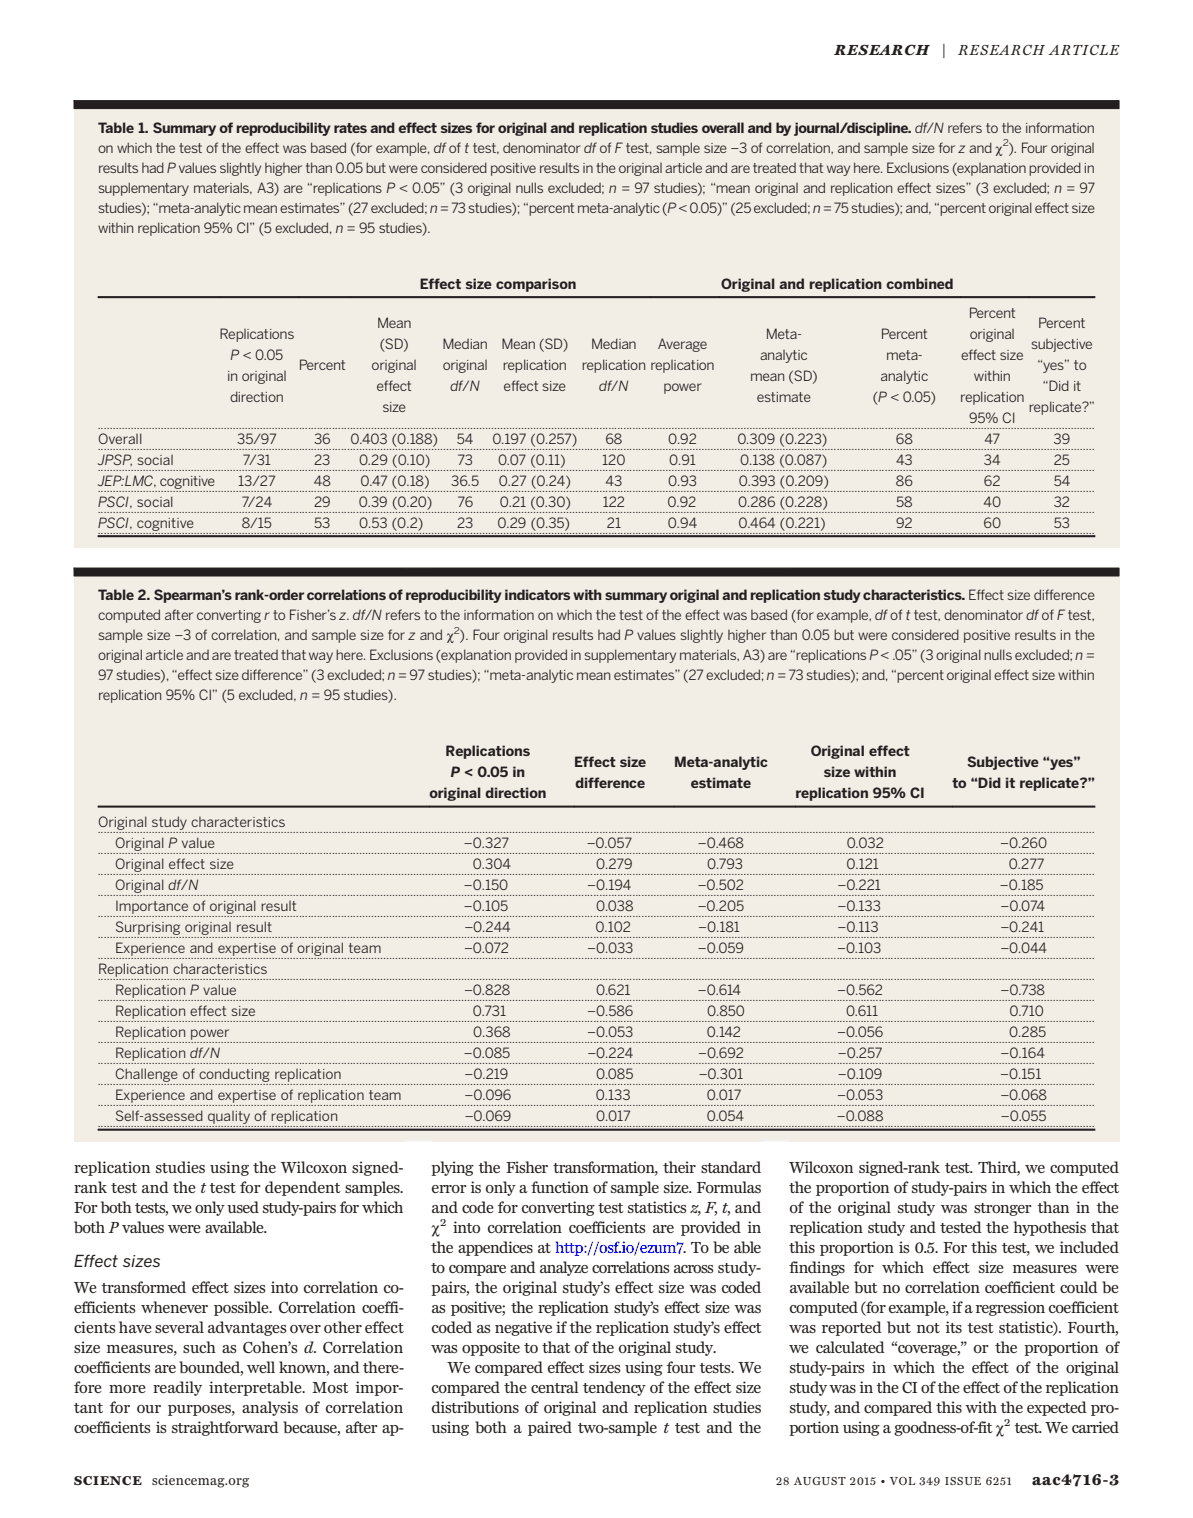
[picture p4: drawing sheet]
<svg xmlns="http://www.w3.org/2000/svg" width="210mm" height="267mm" viewBox="0 0 210 267" stroke-linecap="round" stroke-linejoin="round" font-family="sans-serif">
<defs><g id="words">
<g font-size="2.9" fill="#231f20">
<text x="13" y="206.1">replication studies using the Wilcoxon signed-</text>
<text x="13" y="209.6">rank test and the t test for dependent samples.</text>
<text x="75.8" y="206.1">plying the Fisher transformation, their standard</text>
<text x="75.8" y="209.6">error is only a function of sample size. Formulas</text>
<text x="138.7" y="206.1">Wilcoxon signed-rank test. Third, we computed</text>
<text x="138.7" y="209.6">the proportion of study-pairs in which the effect</text>
<text x="13" y="213.1">For both tests, we only used study-pairs for which</text>
<text x="75.8" y="213.1">and code for converting test statistics z, F, t, and</text>
<text x="138.7" y="213.1">of the original study was stronger than in the</text>
<text x="13" y="216.6">both P values were available.</text>
<text x="75.8" y="220.2">the appendices at http://osf.io/ezum7. To be able</text>
<text x="75.8" y="216.6">c</text>
<text x="79.6" y="216.6">into correlation coefficients are provided in</text>
<text x="138.7" y="216.6">replication study and tested the hypothesis that</text>
<text x="138.7" y="220.2">this proportion is 0.5. For this test, we included</text>
<text x="13" y="222.6">Effect sizes</text>
<text x="13" y="227.2">We transformed effect sizes into correlation co-</text>
<text x="75.8" y="223.7">to compare and analyze correlations across study-</text>
<text x="75.8" y="227.2">pairs, the original study’s effect size was coded</text>
<text x="138.7" y="223.7">findings for which effect size measures were</text>
<text x="138.7" y="227.2">available but no correlation coefficient could be</text>
<text x="13" y="230.7">efficients whenever possible. Correlation coeffi-</text>
<text x="75.8" y="230.7">as positive; the replication study’s effect size was</text>
<text x="138.7" y="230.7">computed(for example, ifaregression coefficient</text>
<text x="13" y="234.2">cients have several advantages over other effect</text>
<text x="13" y="237.7">size measures, such as Cohen’s d. Correlation</text>
<text x="75.8" y="234.2">coded as negative if the replication study’s effect</text>
<text x="75.8" y="237.7">was opposite to that of the original study.</text>
<text x="138.7" y="234.2">was reported but not its test statistic). Fourth,</text>
<text x="138.7" y="237.7">we calculated “coverage,” or the proportion of</text>
<text x="13" y="241.2">coefficients are bounded, well known, and there-</text>
<text x="13" y="244.8">fore more readily interpretable. Most impor-</text>
<text x="75.8" y="244.8">compared the central tendency of the effect size</text>
<text x="78.6" y="241.2">We compared effect sizes using four tests. We</text>
<text x="138.7" y="241.2">study-pairs in which the effect of the original</text>
<text x="138.7" y="244.8">studywas in the CI ofthe effect ofthe replication</text>
<text x="13" y="248.3">tant for our purposes, analysis of correlation</text>
<text x="13" y="251.8">coefficients is straightforward because, after ap-</text>
<text x="75.8" y="248.3">distributions of original and replication studies</text>
<text x="75.8" y="251.8">using both a paired two-sample t test and the</text>
<text x="138.7" y="248.3">study, and compared this with the expected pro-</text>
<text x="138.7" y="251.8">portion using a goodness-of-fit c test. We carried</text>
</g>
<text font-size="2.8" fill="#231f20" x="181.3" y="260.9">aac4716-3</text>
<g font-size="2.6" fill="#231f20">
<text x="146.7" y="9.6">RESEARCH</text>
<text x="168.4" y="9.6">RESEARCH ARTICLE</text>
</g>
<text font-size="2.6" fill="#c4121a" x="165.3" y="9.6">|</text>
<g font-size="2.5" fill="#231f20">
<text x="17.2" y="23.3">Table 1. Summary of reproducibility rates and effect sizes for original and replication studies overall and by journal/discipline. df/N refers to the information</text>
<text x="17.2" y="26.8">on which the test of the effect was based (for example, df of t test, denominator df of F test, sample size –3 of correlation, and sample size for z and c ). Four original</text>
<text x="17.2" y="33.8">supplementary materials, A3) are “replications P &lt; 0.05” (3 original nulls excluded; n = 97 studies); “mean original and replication effect sizes” (3 excluded; n = 97</text>
<text x="17.2" y="30.3">results had P values slightly higher than 0.05 but were considered positive results in the original article and are treated that way here. Exclusions (explanation provided in</text>
<text x="17.2" y="40.9">within replication 95% CI” (5 excluded, n = 95 studies).</text>
<text x="17.2" y="37.4">studies);“meta-analyticmeanestimates”(27excluded;n=73studies);“percentmeta-analytic(P&lt;0.05)” (25excluded;n=75studies);and,“percentoriginaleffectsize</text>
<text x="73.7" y="50.7">Effect size comparison</text>
<text x="126.7" y="50.7">Original and replication combined</text>
<text x="38.5" y="59.5">Replications</text>
<text x="66.2" y="57.7">Mean</text>
<text x="134.5" y="59.5">Meta-</text>
<text x="154.7" y="59.5">Percent</text>
<text x="170.2" y="55.8">Percent</text>
<text x="170.3" y="59.5">original</text>
<text x="182.4" y="57.7">Percent</text>
<text x="40.5" y="63.2">P &lt; 0.05</text>
<text x="52.5" y="65">Percent</text>
<text x="65.3" y="65">original</text>
<text x="66.7" y="61.3">(SD)</text>
<text x="77.7" y="61.3">Median</text>
<text x="77.8" y="65">original</text>
<text x="88.1" y="61.3">Mean (SD)</text>
<text x="88.3" y="65">replication</text>
<text x="102.2" y="65">replication replication</text>
<text x="103.8" y="61.3">Median</text>
<text x="115.5" y="61.3">Average</text>
<text x="133.5" y="63.2">analytic</text>
<text x="155.6" y="63.2">meta-</text>
<text x="168.8" y="63.2">effect size</text>
<text x="181.1" y="61.3">subjective</text>
<text x="182.2" y="65">“yes” to</text>
<text x="39.9" y="66.9">in original</text>
<text x="40.4" y="70.6">direction</text>
<text x="66.2" y="68.7">effect</text>
<text x="79.1" y="68.7">df/N</text>
<text x="88.5" y="68.7">effect size</text>
<text x="105.3" y="68.7">df/N</text>
<text x="116.5" y="68.7">power</text>
<text x="131.7" y="66.9">mean (SD)</text>
<text x="132.9" y="70.6">estimate</text>
<text x="153.3" y="70.6">(P &lt; 0.05)</text>
<text x="154.7" y="66.9">analytic</text>
<text x="168.7" y="70.6">replication</text>
<text x="171.1" y="66.9">within</text>
<text x="183.1" y="68.7">“Did it</text>
<text x="17.2" y="78">Overall</text>
<text x="41.7" y="78">35/97</text>
<text x="55.2" y="78">36</text>
<text x="61.5" y="78">0.403 (0.188)</text>
<text x="67.2" y="72.4">size</text>
<text x="80.3" y="78">54</text>
<text x="86.5" y="78">0.197 (0.257)</text>
<text x="106.4" y="78">68</text>
<text x="117.3" y="78">0.92</text>
<text x="129.5" y="78">0.309 (0.223)</text>
<text x="157.4" y="78">68</text>
<text x="170.2" y="74.3">95% CI</text>
<text x="172.9" y="78">47</text>
<text x="180.7" y="72.4">replicate?”</text>
<text x="185.1" y="78">39</text>
<text x="17.2" y="81.6">JPSP, social</text>
<text x="42.7" y="81.6">7/31</text>
<text x="55.2" y="81.6">23</text>
<text x="63.1" y="81.6">0.29 (0.10)</text>
<text x="80.4" y="81.6">73</text>
<text x="87.5" y="81.6">0.07 (0.11)</text>
<text x="105.8" y="81.6">120</text>
<text x="117.5" y="81.6">0.91</text>
<text x="130" y="81.6">0.138 (0.087)</text>
<text x="157.4" y="81.6">43</text>
<text x="172.8" y="81.6">34</text>
<text x="185.1" y="81.6">25</text>
<text x="17.2" y="85.3">JEP:LMC, cognitive</text>
<text x="17.2" y="89">PSCI, social</text>
<text x="41.8" y="85.3">13/27</text>
<text x="42.5" y="89">7/24</text>
<text x="55.1" y="85.3">48</text>
<text x="55.2" y="89">29</text>
<text x="63" y="89">0.39 (0.20)</text>
<text x="63.3" y="85.3">0.47 (0.18)</text>
<text x="79.3" y="85.3">36.5</text>
<text x="80.3" y="89">76</text>
<text x="87.6" y="85.3">0.27 (0.24)</text>
<text x="87.8" y="89">0.21 (0.30)</text>
<text x="105.9" y="89">122</text>
<text x="106.4" y="85.3">43</text>
<text x="117.3" y="89">0.92</text>
<text x="117.4" y="85.3">0.93</text>
<text x="129.7" y="89">0.286 (0.228)</text>
<text x="129.8" y="85.3">0.393 (0.209)</text>
<text x="157.4" y="85.3">86</text>
<text x="157.4" y="89">58</text>
<text x="172.8" y="89">40</text>
<text x="172.8" y="85.3">62</text>
<text x="185.1" y="89">32</text>
<text x="185.1" y="85.3">54</text>
<text x="17.2" y="92.7">PSCI, cognitive</text>
<text x="42.5" y="92.7">8/15</text>
<text x="55.2" y="92.7">53</text>
<text x="63.1" y="92.7">0.53 (0.2)</text>
<text x="80.3" y="92.7">23</text>
<text x="87.4" y="92.7">0.29 (0.35)</text>
<text x="106.6" y="92.7">21</text>
<text x="117.3" y="92.7">0.94</text>
<text x="129.7" y="92.7">0.464 (0.221)</text>
<text x="157.4" y="92.7">92</text>
<text x="172.8" y="92.7">60</text>
<text x="185.1" y="92.7">53</text>
<text x="17.2" y="105.4">Table 2. Spearman’s rank-order correlations of reproducibility indicators with summaryoriginal and replication study characteristics. Effect size difference</text>
<text x="17.2" y="112.5">sample size –3 of correlation, and sample size for z and c ). Four original results had P values slightly higher than 0.05 but were considered positive results in the</text>
<text x="17.2" y="108.9">computed after converting r to Fisher’s z. df/N refers to the information on which the test of the effect was based (for example, dfof t test, denominator dfof F test,</text>
<text x="17.2" y="116">originalarticle andare treated thatwayhere. Exclusions (explanation provided in supplementary materials, A3)are “replications P &lt; .05” (3 originalnulls excluded; n =</text>
<text x="17.2" y="119.5">97 studies),“effect size difference” (3 excluded; n = 97 studies); “meta-analytic mean estimates” (27 excluded; n =73 studies); and, “percentoriginal effect size within</text>
<text x="17.2" y="123">replication 95% CI” (5 excluded, n = 95 studies).</text>
<text x="78.3" y="132.8">Replications</text>
<text x="79.2" y="136.5">P &lt; 0.05 in</text>
<text x="100.9" y="134.7">Effect size</text>
<text x="118.4" y="134.7">Meta-analytic</text>
<text x="142.4" y="132.8">Original effect</text>
<text x="144.7" y="136.5">size within</text>
<text x="169.9" y="134.7">Subjective “yes”</text>
<text x="75.4" y="140.2">original direction</text>
<text x="101.1" y="138.4">difference</text>
<text x="121.3" y="138.4">estimate</text>
<text x="139.7" y="140.2">replication 95% CI</text>
<text x="167.3" y="138.4">to “Did it replicate?”</text>
<text x="17.2" y="145.3">Original study characteristics</text>
<text x="20.2" y="149">Original P value</text>
<text x="81.5" y="149">–0.327</text>
<text x="103.1" y="149">–0.057</text>
<text x="122.6" y="149">–0.468</text>
<text x="148.7" y="149">0.032</text>
<text x="175.7" y="149">–0.260</text>
<text x="20.2" y="152.7">Original effect size</text>
<text x="83.1" y="152.7">0.304</text>
<text x="104.7" y="152.7">0.279</text>
<text x="124.2" y="152.7">0.793</text>
<text x="148.7" y="152.7">0.121</text>
<text x="177.2" y="152.7">0.277</text>
<text x="20.2" y="156.4">Original df/N</text>
<text x="20.2" y="160.1">Importance of original result</text>
<text x="81.5" y="160.1">–0.105</text>
<text x="81.5" y="156.4">–0.150</text>
<text x="103.2" y="156.4">–0.194</text>
<text x="104.7" y="160.1">0.038</text>
<text x="122.6" y="160.1">–0.205</text>
<text x="122.6" y="156.4">–0.502</text>
<text x="147.1" y="160.1">–0.133</text>
<text x="147.1" y="156.4">–0.221</text>
<text x="175.6" y="156.4">–0.185</text>
<text x="175.7" y="160.1">–0.074</text>
<text x="20.2" y="163.8">Surprising original result</text>
<text x="20.2" y="167.5">Experience and expertise of original team</text>
<text x="81.5" y="167.5">–0.072</text>
<text x="81.6" y="163.8">–0.244</text>
<text x="103.2" y="167.5">–0.033</text>
<text x="104.6" y="163.8">0.102</text>
<text x="122.6" y="167.5">–0.059</text>
<text x="122.6" y="163.8">–0.181</text>
<text x="147" y="167.5">–0.103</text>
<text x="147.1" y="163.8">–0.113</text>
<text x="175.7" y="163.8">–0.241</text>
<text x="175.7" y="167.5">–0.044</text>
<text x="17.2" y="171.1">Replication characteristics</text>
<text x="20.2" y="174.8">Replication P value</text>
<text x="20.2" y="178.5">Replication effect size</text>
<text x="81.5" y="174.8">–0.828</text>
<text x="83.1" y="178.5">0.731</text>
<text x="103.1" y="178.5">–0.586</text>
<text x="104.7" y="174.8">0.621</text>
<text x="122.6" y="174.8">–0.614</text>
<text x="124.2" y="178.5">0.850</text>
<text x="147.1" y="174.8">–0.562</text>
<text x="148.6" y="178.5">0.611</text>
<text x="175.7" y="174.8">–0.738</text>
<text x="177.3" y="178.5">0.710</text>
<text x="20.2" y="182.2">Replication power</text>
<text x="20.2" y="185.9">Replication df/N</text>
<text x="81.5" y="185.9">–0.085</text>
<text x="83.1" y="182.2">0.368</text>
<text x="103.2" y="182.2">–0.053</text>
<text x="103.2" y="185.9">–0.224</text>
<text x="122.6" y="185.9">–0.692</text>
<text x="124.2" y="182.2">0.142</text>
<text x="147" y="182.2">–0.056</text>
<text x="147.2" y="185.9">–0.257</text>
<text x="175.8" y="185.9">–0.164</text>
<text x="177.3" y="182.2">0.285</text>
<text x="20.2" y="189.6">Challenge of conducting replication</text>
<text x="81.6" y="189.6">–0.219</text>
<text x="104.7" y="189.6">0.085</text>
<text x="122.7" y="189.6">–0.301</text>
<text x="147.2" y="189.6">–0.109</text>
<text x="175.7" y="189.6">–0.151</text>
<text x="20.2" y="193.3">Experience and expertise of replication team</text>
<text x="20.2" y="197">Self-assessed quality of replication</text>
<text x="81.6" y="193.3">–0.096</text>
<text x="81.6" y="197">–0.069</text>
<text x="104.7" y="193.3">0.133</text>
<text x="104.7" y="197">0.017</text>
<text x="124.1" y="197">0.054</text>
<text x="124.2" y="193.3">0.017</text>
<text x="147" y="197">–0.088</text>
<text x="147.1" y="193.3">–0.053</text>
<text x="175.7" y="193.3">–0.068</text>
<text x="175.8" y="197">–0.055</text>
<text x="26.7" y="260.9">sciencemag.org</text>
</g>
<text font-size="2.3" fill="#231f20" x="13" y="260.9">SCIENCE</text>
<text font-size="2.1" fill="#231f20" x="136.4" y="260.9">28 AUGUST 2015 • VOL 349 ISSUE 6251</text>
<g font-size="1.9" fill="#231f20">
<text x="77.3" y="215.4">2</text>
<text x="176.4" y="250.5">2</text>
</g>
<g font-size="1.8" fill="#231f20">
<text x="17.2" y="75.3">............................................................................................................................................................................................................................................................................................................................................</text>
<text x="17.2" y="79">............................................................................................................................................................................................................................................................................................................................................</text>
<text x="17.2" y="82.7">............................................................................................................................................................................................................................................................................................................................................</text>
<text x="17.2" y="86.4">............................................................................................................................................................................................................................................................................................................................................</text>
<text x="17.2" y="90.1">............................................................................................................................................................................................................................................................................................................................................</text>
<text x="17.2" y="93.8">............................................................................................................................................................................................................................................................................................................................................</text>
<text x="17.2" y="146.4">............................................................................................................................................................................................................................................................................................................................................</text>
<text x="17.2" y="150.1">............................................................................................................................................................................................................................................................................................................................................</text>
<text x="17.2" y="153.7">............................................................................................................................................................................................................................................................................................................................................</text>
<text x="17.2" y="157.4">............................................................................................................................................................................................................................................................................................................................................</text>
<text x="17.2" y="161.1">............................................................................................................................................................................................................................................................................................................................................</text>
<text x="17.2" y="164.8">............................................................................................................................................................................................................................................................................................................................................</text>
<text x="17.2" y="168.5">............................................................................................................................................................................................................................................................................................................................................</text>
<text x="17.2" y="172.2">............................................................................................................................................................................................................................................................................................................................................</text>
<text x="17.2" y="175.9">............................................................................................................................................................................................................................................................................................................................................</text>
<text x="17.2" y="179.6">............................................................................................................................................................................................................................................................................................................................................</text>
<text x="17.2" y="183.3">............................................................................................................................................................................................................................................................................................................................................</text>
<text x="17.2" y="187">............................................................................................................................................................................................................................................................................................................................................</text>
<text x="17.2" y="190.7">............................................................................................................................................................................................................................................................................................................................................</text>
<text x="17.2" y="194.3">............................................................................................................................................................................................................................................................................................................................................</text>
<text x="17.2" y="198">............................................................................................................................................................................................................................................................................................................................................</text>
</g>
<g font-size="1.6" fill="#231f20">
<text x="176.1" y="25.7">2</text>
<text x="79.7" y="111.4">2</text>
</g>
</g></defs>
<path d="M13 99.8h183.6v100.7h-183.6z" fill="#f2eee5"/>
<g fill="#fff">
<path d="M70.9 99.8h4.9z"/>
<path d="M133.7 99.8h4.9z"/>
<path d="M133.7 200.5h4.9z"/>
<path d="M70.9 200.5h4.9z"/>
</g>
<g fill="#231f20" stroke="#231f20" stroke-width=".18">
<path d="M17.2 198.4h175.1v.2h-175.1z"/>
<path d="M17.2 141.6h58.2v.2h-58.2z"/>
<path d="M75.4 141.6h25.5v.2h-25.5z"/>
<path d="M100.9 141.6h17.5v.2h-17.5z"/>
<path d="M118.4 141.6h21.3v.2h-21.3z"/>
<path d="M139.7 141.6h27.6v.2h-27.6z"/>
<path d="M167.3 141.6h25v.2h-25z"/>
<path d="M13 99.8h183.6v1.4h-183.6z" fill-rule="evenodd"/>
</g>
<path d="M13 17.7h183.6v78.5h-183.6z" fill="#fff"/>
<path d="M13 17.7h183.6v78.5h-183.6z" fill="#f2eee5"/>
<g fill="#231f20" stroke="#231f20" stroke-width=".18">
<path d="M17.2 94.1h175.1v.2h-175.1z"/>
<path d="M17.2 52.1h21.3v.2h-21.3z"/>
<path d="M38.5 52.1h14v.2h-14z"/>
<path d="M52.5 52.1h9v.2h-9z"/>
<path d="M61.5 52.1h52.7v.2h-52.7z"/>
<path d="M114.2 52.1h12.1v.2h-12.1z"/>
<path d="M126.3 52.1h42.4v.2h-42.4z"/>
<path d="M168.7 52.1h12v.2h-12z"/>
<path d="M180.7 52.1h11.6v.2h-11.6z"/>
<path d="M13 17.7h183.6v1.4h-183.6z" fill-rule="evenodd"/>
</g>
<use href="#words"/>
</svg>
